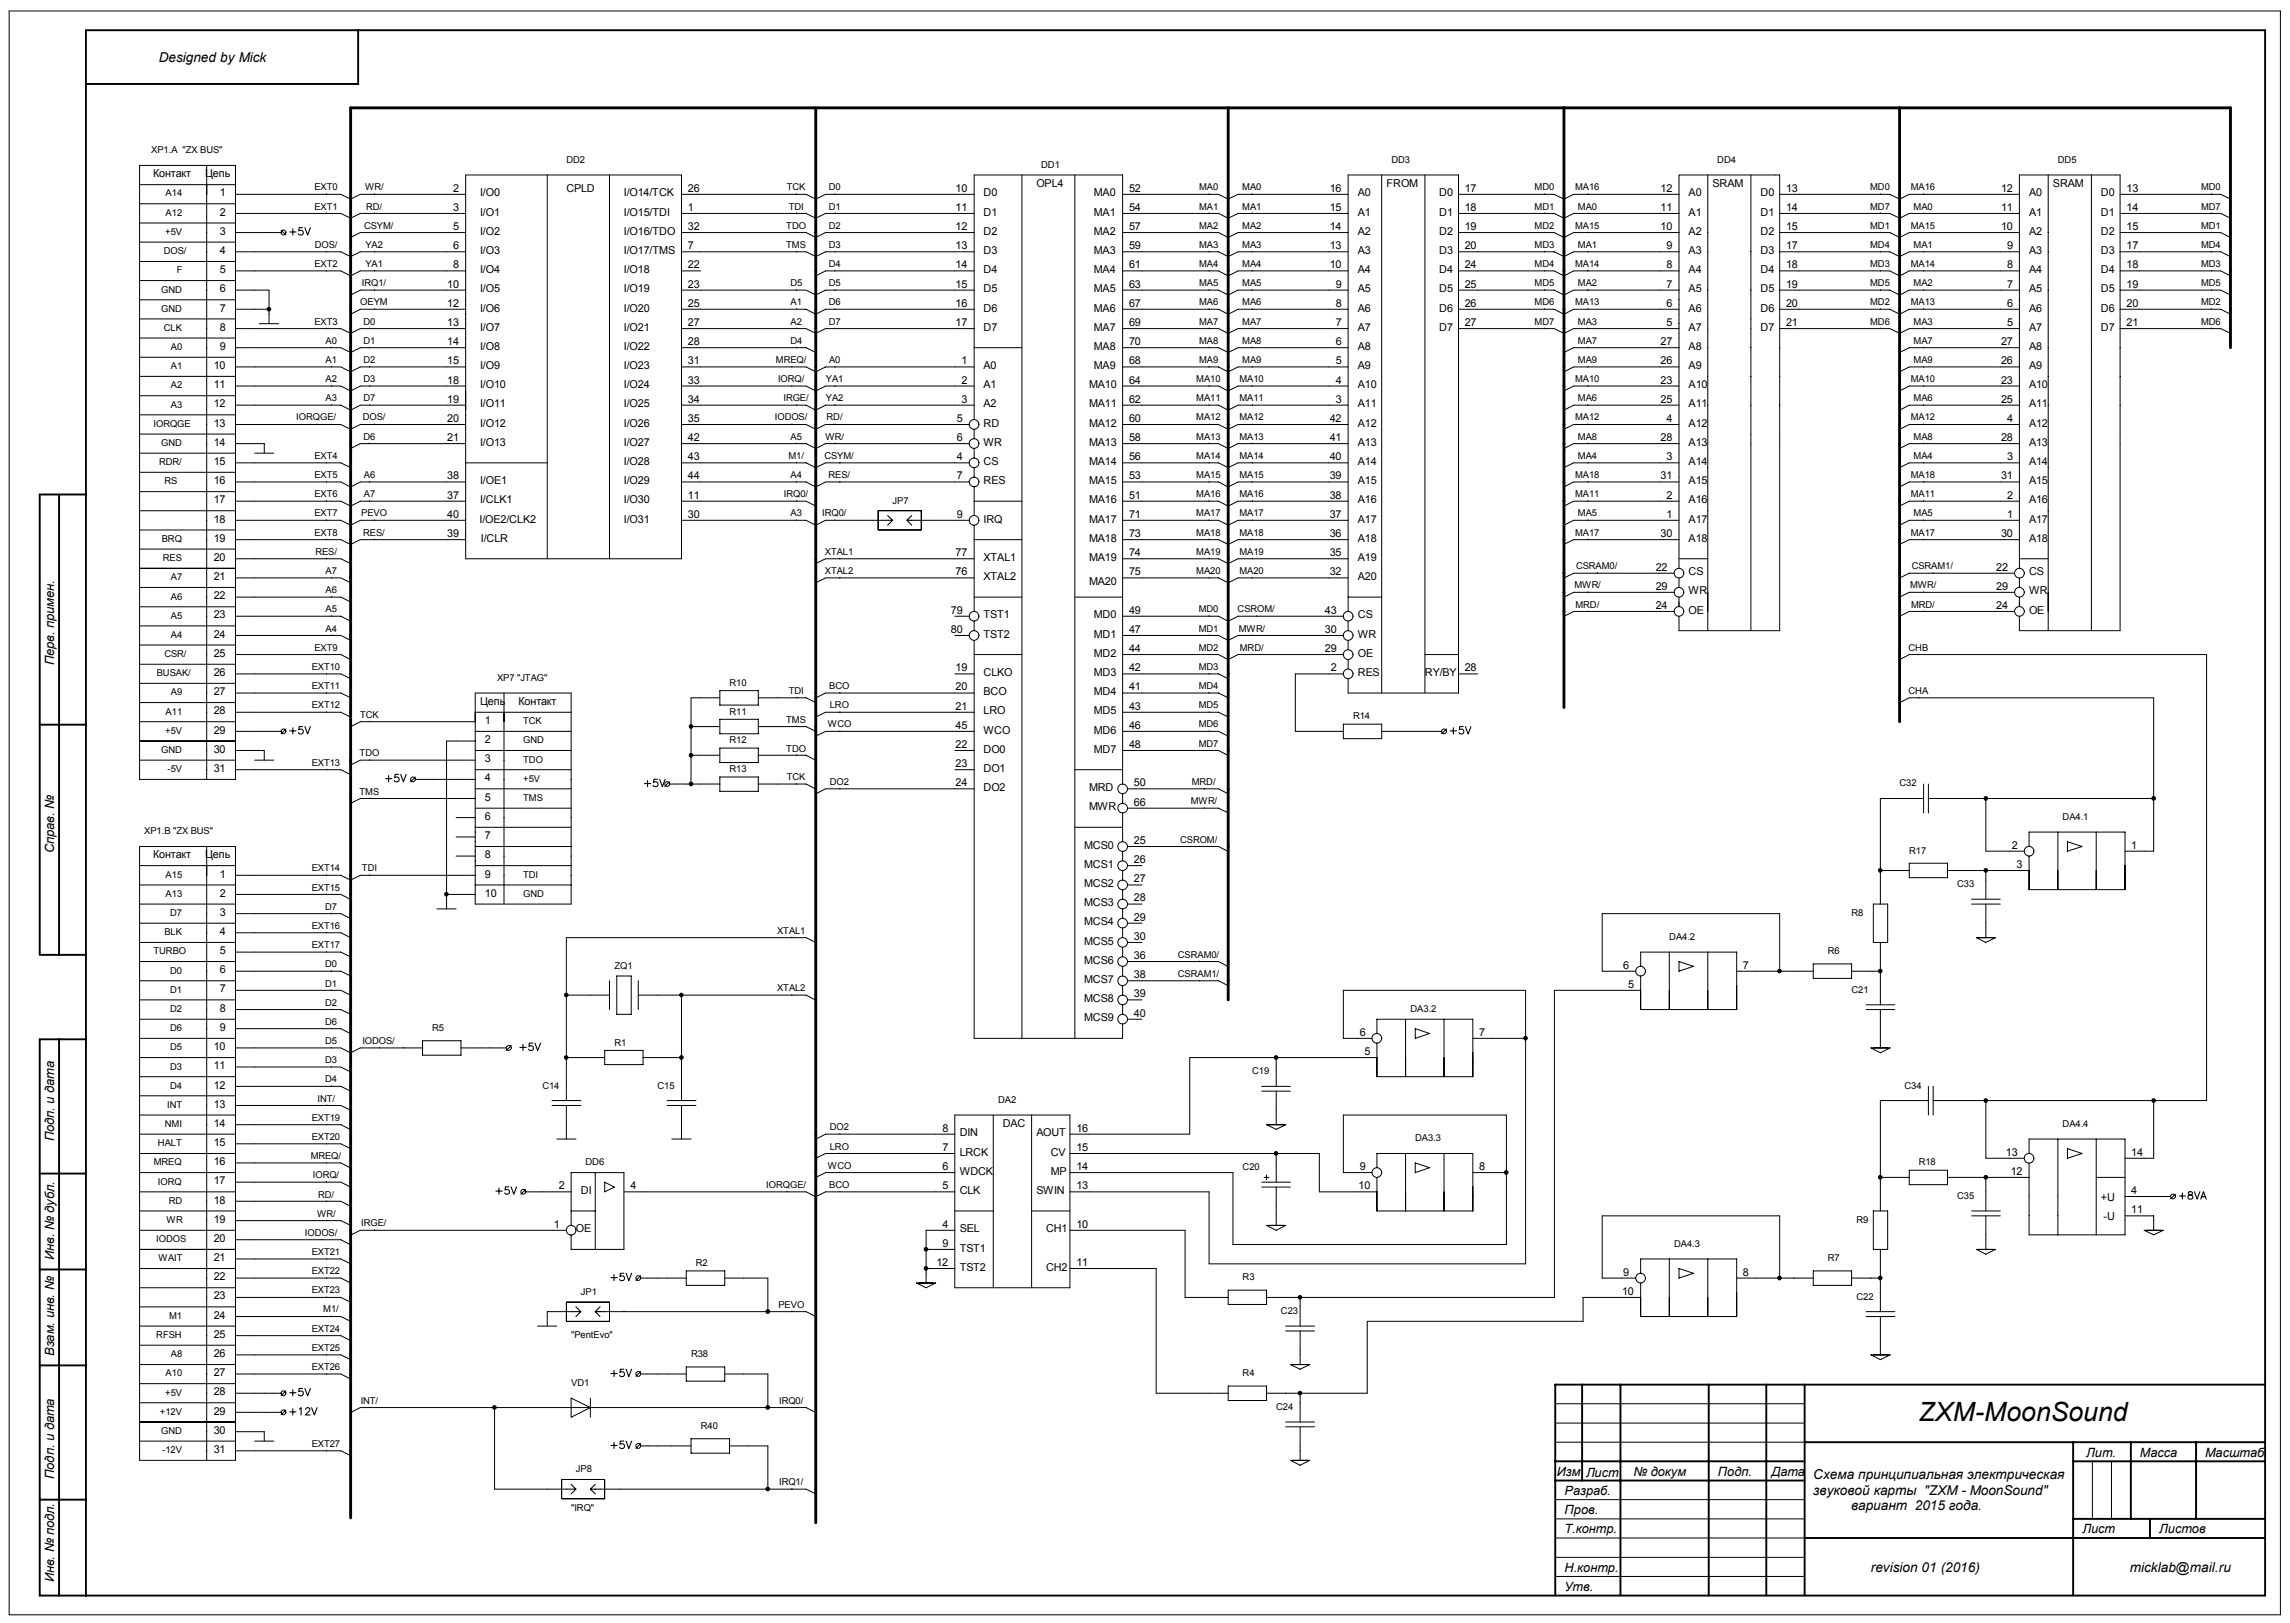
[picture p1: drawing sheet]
<svg xmlns="http://www.w3.org/2000/svg" width="406mm" height="288mm" viewBox="0 0 406 288" stroke-linecap="round" stroke-linejoin="round" font-family="sans-serif">
<defs><g id="words">
<text font-size="4.7" x="340" y="251.8">ZXM-MoonSound</text>
<g font-size="2.4">
<text x="28.1" y="10.9">Designed by Mick</text>
<text x="321.3" y="262.1">Схема принципиальная электрическая</text>
<text x="321.3" y="264.8">звуковой карты &quot;ZXM - MoonSound&quot;</text>
<text x="328" y="267.5">вариант 2015 года.</text>
<text x="331.5" y="278.6">revision 01 (2016)</text>
<text x="377.4" y="278.6">micklab@mail.ru</text>
</g>
<g font-size="2.3">
<text x="9.6" y="117.9" transform="rotate(-90 9.6 117.9)">Перв. примен.</text>
<text x="9.6" y="151.2" transform="rotate(-90 9.6 151.2)">Справ. №</text>
<text x="9.6" y="202.2" transform="rotate(-90 9.6 202.2)">Подп. и дата</text>
<text x="9.6" y="223.3" transform="rotate(-90 9.6 223.3)">Инв. № дубл.</text>
<text x="9.6" y="240.3" transform="rotate(-90 9.6 240.3)">Взам. инв. №</text>
<text x="9.6" y="262.1" transform="rotate(-90 9.6 262.1)">Подп. и дата</text>
<text x="275.9" y="261.5">Изм</text>
<text x="281.1" y="261.8">Лист</text>
<text x="289.5" y="261.5">№ докум</text>
<text x="304.4" y="261.5">Подп.</text>
<text x="313.9" y="261.5">Дата</text>
<text x="369.7" y="258.1">Лит.</text>
<text x="379.2" y="258.1">Масса</text>
<text x="390.8" y="258.1">Масштаб</text>
<text x="277.3" y="264.9">Разраб.</text>
<text x="277.3" y="268.3">Пров.</text>
<text x="277.3" y="271.7">Т.контр.</text>
<text x="369" y="271.7">Лист</text>
<text x="382.6" y="271.7">Листов</text>
<text x="9.6" y="280.4" transform="rotate(-90 9.6 280.4)">Инв. № подл.</text>
<text x="277.3" y="281.9">Утв.</text>
<text x="277.3" y="278.5">Н.контр.</text>
</g>
<g font-size="1.9">
<text x="27.1" y="31.4">Контакт</text>
<text x="36.3" y="31.4">Цепь</text>
<text x="39" y="34.8">1</text>
<text x="80.3" y="34">2</text>
<text x="85.1" y="34.8">I/O0</text>
<text x="100.4" y="34">CPLD</text>
<text x="110.6" y="34.8">I/O14/TCK</text>
<text x="121.9" y="34">26</text>
<text x="169.3" y="34">10</text>
<text x="174.3" y="34.8">D0</text>
<text x="183.7" y="33.1">OPL4</text>
<text x="193.9" y="34.8">MA0</text>
<text x="200.1" y="34">52</text>
<text x="235.6" y="34">16</text>
<text x="240.6" y="34.8">A0</text>
<text x="245.7" y="33.1">FROM</text>
<text x="255" y="34.8">D0</text>
<text x="259.6" y="34">17</text>
<text x="294.3" y="34">12</text>
<text x="299.2" y="34.8">A0</text>
<text x="303.5" y="33.1">SRAM</text>
<text x="312" y="34.8">D0</text>
<text x="316.5" y="34">13</text>
<text x="354.6" y="34">12</text>
<text x="359.6" y="34.8">A0</text>
<text x="363.8" y="33.1">SRAM</text>
<text x="372.3" y="34.8">D0</text>
<text x="376.8" y="34">13</text>
<text x="39" y="41.6">3</text>
<text x="39" y="38.2">2</text>
<text x="80.3" y="40.7">5</text>
<text x="80.3" y="37.4">3</text>
<text x="85.1" y="41.6">I/O2</text>
<text x="85.1" y="38.2">I/O1</text>
<text x="110.6" y="41.6">I/O16/TDO</text>
<text x="110.6" y="38.2">I/O15/TDI</text>
<text x="121.9" y="40.7">32</text>
<text x="121.9" y="37.4">1</text>
<text x="169.3" y="40.7">12</text>
<text x="169.3" y="37.4">11</text>
<text x="174.3" y="41.6">D2</text>
<text x="174.3" y="38.2">D1</text>
<text x="193.9" y="41.6">MA2</text>
<text x="193.9" y="38.2">MA1</text>
<text x="200.1" y="40.7">57</text>
<text x="200.1" y="37.4">54</text>
<text x="235.6" y="40.7">14</text>
<text x="235.6" y="37.4">15</text>
<text x="240.6" y="41.6">A2</text>
<text x="240.6" y="38.2">A1</text>
<text x="255" y="41.6">D2</text>
<text x="255" y="38.2">D1</text>
<text x="259.6" y="37.4">18</text>
<text x="259.6" y="40.7">19</text>
<text x="294.3" y="40.7">10</text>
<text x="294.3" y="37.4">11</text>
<text x="299.2" y="41.6">A2</text>
<text x="299.2" y="38.2">A1</text>
<text x="312" y="41.6">D2</text>
<text x="312" y="38.2">D1</text>
<text x="316.5" y="40.7">15</text>
<text x="316.5" y="37.4">14</text>
<text x="354.6" y="40.7">10</text>
<text x="354.6" y="37.4">11</text>
<text x="359.6" y="41.6">A2</text>
<text x="359.6" y="38.2">A1</text>
<text x="372.3" y="41.6">D2</text>
<text x="372.3" y="38.2">D1</text>
<text x="376.8" y="40.7">15</text>
<text x="376.8" y="37.4">14</text>
<text x="39" y="45">4</text>
<text x="80.3" y="44.2">6</text>
<text x="80.3" y="47.5">8</text>
<text x="85.1" y="45">I/O3</text>
<text x="110.6" y="45">I/O17/TMS</text>
<text x="121.9" y="44.2">7</text>
<text x="121.9" y="47.5">22</text>
<text x="169.3" y="44.2">13</text>
<text x="169.3" y="47.5">14</text>
<text x="174.3" y="45">D3</text>
<text x="193.9" y="45">MA3</text>
<text x="200.1" y="44.2">59</text>
<text x="200.1" y="47.5">61</text>
<text x="235.6" y="44.2">13</text>
<text x="235.6" y="47.5">10</text>
<text x="240.6" y="45">A3</text>
<text x="255" y="45">D3</text>
<text x="259.6" y="44.2">20</text>
<text x="259.6" y="47.5">24</text>
<text x="295.3" y="47.5">8</text>
<text x="295.3" y="44.2">9</text>
<text x="299.2" y="45">A3</text>
<text x="312" y="45">D3</text>
<text x="316.5" y="47.5">18</text>
<text x="316.5" y="44.2">17</text>
<text x="355.7" y="47.5">8</text>
<text x="355.7" y="44.2">9</text>
<text x="359.6" y="45">A3</text>
<text x="372.3" y="45">D3</text>
<text x="376.8" y="47.5">18</text>
<text x="376.8" y="44.2">17</text>
<text x="39" y="51.8">6</text>
<text x="39" y="48.4">5</text>
<text x="79.2" y="51">10</text>
<text x="85.1" y="51.8">I/O5</text>
<text x="85.1" y="48.4">I/O4</text>
<text x="110.6" y="51.8">I/O19</text>
<text x="110.6" y="48.4">I/O18</text>
<text x="121.9" y="51">23</text>
<text x="169.3" y="51">15</text>
<text x="174.3" y="51.8">D5</text>
<text x="174.3" y="48.4">D4</text>
<text x="193.9" y="51.8">MA5</text>
<text x="193.9" y="48.4">MA4</text>
<text x="200.1" y="51">63</text>
<text x="236.7" y="51">9</text>
<text x="240.6" y="51.8">A5</text>
<text x="240.6" y="48.4">A4</text>
<text x="255" y="51.8">D5</text>
<text x="255" y="48.4">D4</text>
<text x="259.6" y="51">25</text>
<text x="295.3" y="51">7</text>
<text x="299.2" y="51.8">A5</text>
<text x="299.2" y="48.4">A4</text>
<text x="312" y="51.8">D5</text>
<text x="312" y="48.4">D4</text>
<text x="316.5" y="51">19</text>
<text x="355.7" y="51">7</text>
<text x="359.6" y="51.8">A5</text>
<text x="359.6" y="48.4">A4</text>
<text x="372.3" y="51.8">D5</text>
<text x="372.3" y="48.4">D4</text>
<text x="376.8" y="51">19</text>
<text x="39" y="55.2">7</text>
<text x="39" y="58.6">8</text>
<text x="79.2" y="54.4">12</text>
<text x="79.2" y="57.8">13</text>
<text x="85.1" y="55.2">I/O6</text>
<text x="85.1" y="58.6">I/O7</text>
<text x="110.6" y="55.2">I/O20</text>
<text x="110.6" y="58.6">I/O21</text>
<text x="121.9" y="54.4">25</text>
<text x="121.9" y="57.8">27</text>
<text x="169.3" y="57.8">17</text>
<text x="169.3" y="54.4">16</text>
<text x="174.3" y="55.2">D6</text>
<text x="174.3" y="58.6">D7</text>
<text x="193.9" y="55.2">MA6</text>
<text x="193.9" y="58.6">MA7</text>
<text x="200.1" y="54.4">67</text>
<text x="200.1" y="57.8">69</text>
<text x="236.7" y="54.4">8</text>
<text x="236.7" y="57.8">7</text>
<text x="240.6" y="55.2">A6</text>
<text x="240.6" y="58.6">A7</text>
<text x="255" y="55.2">D6</text>
<text x="255" y="58.6">D7</text>
<text x="259.6" y="54.4">26</text>
<text x="259.6" y="57.8">27</text>
<text x="295.3" y="57.8">5</text>
<text x="295.3" y="54.4">6</text>
<text x="299.2" y="58.6">A7</text>
<text x="299.2" y="55.2">A6</text>
<text x="312" y="58.6">D7</text>
<text x="312" y="55.2">D6</text>
<text x="316.5" y="57.8">21</text>
<text x="316.5" y="54.4">20</text>
<text x="355.7" y="57.8">5</text>
<text x="355.7" y="54.4">6</text>
<text x="359.6" y="58.6">A7</text>
<text x="359.6" y="55.2">A6</text>
<text x="372.3" y="58.6">D7</text>
<text x="372.3" y="55.2">D6</text>
<text x="376.8" y="57.8">21</text>
<text x="376.8" y="54.4">20</text>
<text x="37.9" y="65.4">10</text>
<text x="39" y="62">9</text>
<text x="79.2" y="61.1">14</text>
<text x="79.2" y="64.6">15</text>
<text x="85.1" y="65.4">I/O9</text>
<text x="85.1" y="62">I/O8</text>
<text x="110.6" y="65.4">I/O23</text>
<text x="110.6" y="62">I/O22</text>
<text x="121.9" y="61.1">28</text>
<text x="121.9" y="64.6">31</text>
<text x="170.4" y="64.6">1</text>
<text x="174.3" y="65.4">A0</text>
<text x="193.9" y="65.4">MA9</text>
<text x="193.9" y="62">MA8</text>
<text x="200.1" y="61.1">70</text>
<text x="200.1" y="64.6">68</text>
<text x="236.7" y="64.6">5</text>
<text x="236.7" y="61.1">6</text>
<text x="240.6" y="65.4">A9</text>
<text x="240.6" y="62">A8</text>
<text x="294.3" y="64.6">26</text>
<text x="294.3" y="61.1">27</text>
<text x="299.2" y="62">A8</text>
<text x="299.2" y="65.4">A9</text>
<text x="354.6" y="64.6">26</text>
<text x="354.6" y="61.1">27</text>
<text x="359.6" y="62">A8</text>
<text x="359.6" y="65.4">A9</text>
<text x="37.9" y="68.8">11</text>
<text x="79.2" y="71.4">19</text>
<text x="79.2" y="68">18</text>
<text x="85.1" y="68.8">I/O10</text>
<text x="110.6" y="68.8">I/O24</text>
<text x="121.9" y="71.4">34</text>
<text x="121.9" y="68">33</text>
<text x="170.4" y="71.4">3</text>
<text x="170.4" y="68">2</text>
<text x="174.3" y="68.8">A1</text>
<text x="193" y="68.8">MA10</text>
<text x="200.1" y="71.4">62</text>
<text x="200.1" y="68">64</text>
<text x="236.7" y="71.4">3</text>
<text x="236.7" y="68">4</text>
<text x="240.6" y="68.8">A10</text>
<text x="294.3" y="68">23</text>
<text x="294.3" y="71.4">25</text>
<text x="299.2" y="68.8">A10</text>
<text x="354.6" y="68">23</text>
<text x="354.6" y="71.4">25</text>
<text x="359.6" y="68.8">A10</text>
<text x="37.9" y="72.2">12</text>
<text x="37.9" y="75.6">13</text>
<text x="79.2" y="74.8">20</text>
<text x="85.1" y="75.6">I/O12</text>
<text x="85.1" y="72.2">I/O11</text>
<text x="110.6" y="75.6">I/O26</text>
<text x="110.6" y="72.2">I/O25</text>
<text x="121.9" y="74.8">35</text>
<text x="169.6" y="74.8">5</text>
<text x="174.3" y="75.6">RD</text>
<text x="174.3" y="72.2">A2</text>
<text x="193" y="75.6">MA12</text>
<text x="193" y="72.2">MA11</text>
<text x="200.1" y="74.8">60</text>
<text x="235.6" y="74.8">42</text>
<text x="240.6" y="75.6">A12</text>
<text x="240.6" y="72.2">A11</text>
<text x="295.3" y="74.8">4</text>
<text x="299.2" y="72.2">A11</text>
<text x="299.2" y="75.6">A12</text>
<text x="355.7" y="74.8">4</text>
<text x="359.6" y="72.2">A11</text>
<text x="359.6" y="75.6">A12</text>
<text x="37.9" y="82.4">15</text>
<text x="37.9" y="79">14</text>
<text x="79.2" y="78.1">21</text>
<text x="85.1" y="79">I/O13</text>
<text x="110.6" y="82.4">I/O28</text>
<text x="110.6" y="79">I/O27</text>
<text x="121.9" y="81.6">43</text>
<text x="121.9" y="78.1">42</text>
<text x="169.6" y="81.6">4</text>
<text x="169.6" y="78.1">6</text>
<text x="174.3" y="82.4">CS</text>
<text x="174.3" y="79">WR</text>
<text x="193" y="82.4">MA14</text>
<text x="193" y="79">MA13</text>
<text x="200.1" y="81.6">56</text>
<text x="200.1" y="78.1">58</text>
<text x="235.6" y="81.6">40</text>
<text x="235.6" y="78.1">41</text>
<text x="240.6" y="82.4">A14</text>
<text x="240.6" y="79">A13</text>
<text x="294.3" y="78.1">28</text>
<text x="295.3" y="81.6">3</text>
<text x="299.2" y="82.4">A14</text>
<text x="299.2" y="79">A13</text>
<text x="354.6" y="78.1">28</text>
<text x="355.7" y="81.6">3</text>
<text x="359.6" y="82.4">A14</text>
<text x="359.6" y="79">A13</text>
<text x="37.9" y="85.8">16</text>
<text x="37.9" y="89.2">17</text>
<text x="79.2" y="84.9">38</text>
<text x="79.2" y="88.4">37</text>
<text x="85.1" y="85.8">I/OE1</text>
<text x="85.1" y="89.2">I/CLK1</text>
<text x="110.6" y="85.8">I/O29</text>
<text x="110.6" y="89.2">I/O30</text>
<text x="121.9" y="84.9">44</text>
<text x="121.9" y="88.4">11</text>
<text x="169.6" y="84.9">7</text>
<text x="174.3" y="85.8">RES</text>
<text x="193" y="85.8">MA15</text>
<text x="193" y="89.2">MA16</text>
<text x="200.1" y="84.9">53</text>
<text x="200.1" y="88.4">51</text>
<text x="235.6" y="88.4">38</text>
<text x="235.6" y="84.9">39</text>
<text x="240.6" y="85.8">A15</text>
<text x="240.6" y="89.2">A16</text>
<text x="294.3" y="84.9">31</text>
<text x="295.3" y="88.4">2</text>
<text x="299.2" y="89.2">A16</text>
<text x="299.2" y="85.8">A15</text>
<text x="354.6" y="84.9">31</text>
<text x="355.7" y="88.4">2</text>
<text x="359.6" y="89.2">A16</text>
<text x="359.6" y="85.8">A15</text>
<text x="37.9" y="92.6">18</text>
<text x="37.9" y="96">19</text>
<text x="79.2" y="91.8">40</text>
<text x="79.2" y="95.2">39</text>
<text x="85" y="92.6">I/OE2/CLK2</text>
<text x="85.2" y="96">I/CLR</text>
<text x="110.6" y="92.6">I/O31</text>
<text x="121.9" y="91.8">30</text>
<text x="169.6" y="91.8">9</text>
<text x="174.3" y="92.6">IRQ</text>
<text x="193" y="92.6">MA17</text>
<text x="193" y="96">MA18</text>
<text x="200.1" y="91.8">71</text>
<text x="200.1" y="95.2">73</text>
<text x="235.6" y="91.8">37</text>
<text x="235.6" y="95.2">36</text>
<text x="240.6" y="96">A18</text>
<text x="240.6" y="92.6">A17</text>
<text x="294.3" y="95.2">30</text>
<text x="295.3" y="91.8">1</text>
<text x="299.2" y="92.6">A17</text>
<text x="299.2" y="96">A18</text>
<text x="354.6" y="95.2">30</text>
<text x="355.7" y="91.8">1</text>
<text x="359.6" y="92.6">A17</text>
<text x="359.6" y="96">A18</text>
<text x="37.9" y="99.4">20</text>
<text x="169.3" y="101.9">76</text>
<text x="169.3" y="98.6">77</text>
<text x="174.3" y="99.4">XTAL1</text>
<text x="193" y="99.4">MA19</text>
<text x="200.1" y="101.9">75</text>
<text x="200.1" y="98.6">74</text>
<text x="235.6" y="101.9">32</text>
<text x="235.6" y="98.6">35</text>
<text x="240.6" y="99.4">A19</text>
<text x="293.4" y="101.1">22</text>
<text x="299.2" y="101.9">CS</text>
<text x="353.7" y="101.1">22</text>
<text x="359.6" y="101.9">CS</text>
<text x="37.9" y="102.8">21</text>
<text x="37.9" y="106.2">22</text>
<text x="174.3" y="102.8">XTAL2</text>
<text x="193" y="103.7">MA20</text>
<text x="240.6" y="102.8">A20</text>
<text x="293.4" y="104.5">29</text>
<text x="293.4" y="107.9">24</text>
<text x="299.2" y="105.3">WR</text>
<text x="353.7" y="104.5">29</text>
<text x="353.7" y="107.9">24</text>
<text x="359.6" y="105.3">WR</text>
<text x="37.9" y="113">24</text>
<text x="37.9" y="109.6">23</text>
<text x="168.5" y="112.2">80</text>
<text x="168.5" y="108.7">79</text>
<text x="174.3" y="113">TST2</text>
<text x="174.3" y="109.6">TST1</text>
<text x="193.9" y="113">MD1</text>
<text x="193.9" y="109.6">MD0</text>
<text x="200.1" y="112.2">47</text>
<text x="200.1" y="108.7">49</text>
<text x="234.8" y="112.2">30</text>
<text x="234.8" y="108.7">43</text>
<text x="240.6" y="113">WR</text>
<text x="240.6" y="109.6">CS</text>
<text x="299.2" y="108.7">OE</text>
<text x="359.6" y="108.7">OE</text>
<text x="37.9" y="119.8">26</text>
<text x="37.9" y="116.4">25</text>
<text x="169.3" y="119">19</text>
<text x="174.3" y="119.8">CLKO</text>
<text x="193.9" y="116.4">MD2</text>
<text x="193.9" y="119.8">MD3</text>
<text x="200.1" y="119">42</text>
<text x="200.1" y="115.5">44</text>
<text x="234.8" y="115.5">29</text>
<text x="235.9" y="119">2</text>
<text x="240.6" y="116.4">OE</text>
<text x="240.6" y="119.8">RES</text>
<text x="252.5" y="119.8">RY/BY</text>
<text x="259.6" y="119">28</text>
<text x="37.9" y="123.2">27</text>
<text x="85.1" y="124.9">Цепь</text>
<text x="91.9" y="124.9">Контакт</text>
<text x="169.3" y="122.3">20</text>
<text x="169.3" y="125.8">21</text>
<text x="174.3" y="123.2">BCO</text>
<text x="193.9" y="123.2">MD4</text>
<text x="200.1" y="122.3">41</text>
<text x="200.1" y="125.8">43</text>
<text x="37.9" y="130">29</text>
<text x="37.9" y="126.6">28</text>
<text x="85.9" y="128.3">1</text>
<text x="85.9" y="131.7">2</text>
<text x="169.3" y="129.1">45</text>
<text x="174.3" y="126.6">LRO</text>
<text x="174.3" y="130">WCO</text>
<text x="193.9" y="126.6">MD5</text>
<text x="193.9" y="130">MD6</text>
<text x="200.1" y="129.1">46</text>
<text x="37.9" y="133.4">30</text>
<text x="37.9" y="136.8">31</text>
<text x="85.9" y="135.1">3</text>
<text x="169.3" y="132.5">22</text>
<text x="169.3" y="136">23</text>
<text x="174.3" y="133.4">DO0</text>
<text x="174.3" y="136.8">DO1</text>
<text x="193.9" y="133.4">MD7</text>
<text x="200.1" y="132.5">48</text>
<text x="85.9" y="138.5">4</text>
<text x="85.9" y="141.9">5</text>
<text x="169.3" y="139.3">24</text>
<text x="174.3" y="140.2">DO2</text>
<text x="193" y="143.6">MWR</text>
<text x="193" y="140.2">MRD</text>
<text x="200.9" y="139.3">50</text>
<text x="200.9" y="142.7">66</text>
<text x="85.9" y="145.3">6</text>
<text x="85.9" y="148.7">7</text>
<text x="200.9" y="149.6">25</text>
<text x="27.1" y="152.1">Контакт</text>
<text x="36.3" y="152.1">Цепь</text>
<text x="39" y="155.5">1</text>
<text x="85.9" y="155.5">9</text>
<text x="85.9" y="152.1">8</text>
<text x="192.1" y="153.8">MCS1</text>
<text x="192.1" y="150.4">MCS0</text>
<text x="200.9" y="152.9">26</text>
<text x="356.5" y="150.4">2</text>
<text x="357.4" y="153.8">3</text>
<text x="377.7" y="150.4">1</text>
<text x="39" y="158.9">2</text>
<text x="85.9" y="158.9">10</text>
<text x="192.1" y="160.6">MCS3</text>
<text x="192.1" y="157.2">MCS2</text>
<text x="200.9" y="159.7">28</text>
<text x="200.9" y="156.4">27</text>
<text x="39" y="165.7">4</text>
<text x="39" y="162.3">3</text>
<text x="192.1" y="164">MCS4</text>
<text x="192.1" y="167.4">MCS5</text>
<text x="200.9" y="163.1">29</text>
<text x="200.9" y="166.5">30</text>
<text x="39" y="172.5">6</text>
<text x="39" y="169.1">5</text>
<text x="192.1" y="170.8">MCS6</text>
<text x="200.9" y="169.9">36</text>
<text x="200.9" y="173.4">38</text>
<text x="287.7" y="171.6">6</text>
<text x="308.9" y="171.6">7</text>
<text x="39" y="175.9">7</text>
<text x="39" y="179.3">8</text>
<text x="192.1" y="174.2">MCS7</text>
<text x="192.1" y="177.6">MCS8</text>
<text x="200.9" y="176.7">39</text>
<text x="288.5" y="175">5</text>
<text x="39" y="182.7">9</text>
<text x="192.1" y="181">MCS9</text>
<text x="200.9" y="180.1">40</text>
<text x="241" y="183.5">6</text>
<text x="262.1" y="183.5">7</text>
<text x="37.9" y="186.1">10</text>
<text x="37.9" y="189.5">11</text>
<text x="241.8" y="186.9">5</text>
<text x="37.9" y="192.9">12</text>
<text x="37.9" y="196.3">13</text>
<text x="37.9" y="203.1">15</text>
<text x="37.9" y="199.7">14</text>
<text x="167" y="200.5">8</text>
<text x="167" y="203.9">7</text>
<text x="170.1" y="201.4">DIN</text>
<text x="177.7" y="199.7">DAC</text>
<text x="183.7" y="201.4">AOUT</text>
<text x="190.7" y="200.5">16</text>
<text x="190.7" y="203.9">15</text>
<text x="37.9" y="206.5">16</text>
<text x="37.9" y="209.9">17</text>
<text x="167" y="207.3">6</text>
<text x="170.1" y="204.8">LRCK</text>
<text x="170.1" y="208.2">WDCK</text>
<text x="186.2" y="208.2">MP</text>
<text x="186.2" y="204.8">CV</text>
<text x="190.7" y="207.3">14</text>
<text x="241" y="207.3">9</text>
<text x="262.1" y="207.3">8</text>
<text x="355.5" y="204.8">13</text>
<text x="356.3" y="208.2">12</text>
<text x="377.7" y="204.8">14</text>
<text x="37.9" y="213.3">18</text>
<text x="99" y="210.8">2</text>
<text x="102.9" y="211.6">DI</text>
<text x="111.7" y="210.8">4</text>
<text x="167" y="210.8">5</text>
<text x="170.1" y="211.6">CLK</text>
<text x="183.7" y="211.6">SWIN</text>
<text x="190.7" y="210.8">13</text>
<text x="240.7" y="210.8">10</text>
<text x="372.3" y="212.9">+U</text>
<text x="377.7" y="215">11</text>
<text x="377.7" y="211.6">4</text>
<text x="37.9" y="216.7">19</text>
<text x="37.9" y="220.1">20</text>
<text x="98.2" y="217.6">1</text>
<text x="102.1" y="218.4">OE</text>
<text x="167" y="220.9">9</text>
<text x="167" y="217.6">4</text>
<text x="170.1" y="221.8">TST1</text>
<text x="170.1" y="218.4">SEL</text>
<text x="185.4" y="218.4">CH1</text>
<text x="190.7" y="217.6">10</text>
<text x="372.8" y="216.3">-U</text>
<text x="37.9" y="223.5">21</text>
<text x="37.9" y="226.9">22</text>
<text x="165.9" y="224.3">12</text>
<text x="170.1" y="225.2">TST2</text>
<text x="185.4" y="225.2">CH2</text>
<text x="190.7" y="224.3">11</text>
<text x="287.7" y="226">9</text>
<text x="308.9" y="226">8</text>
<text x="37.9" y="233.7">24</text>
<text x="37.9" y="230.3">23</text>
<text x="287.5" y="229.4">10</text>
<text x="37.9" y="237.1">25</text>
<text x="37.9" y="243.9">27</text>
<text x="37.9" y="240.5">26</text>
<text x="37.9" y="250.7">29</text>
<text x="37.9" y="247.3">28</text>
<text x="37.9" y="254.1">30</text>
<text x="37.9" y="257.5">31</text>
</g>
<g font-size="1.7">
<text x="26.8" y="27.2">XP1.A &quot;ZX BUS&quot;</text>
<text x="100.4" y="28.9">DD2</text>
<text x="184.5" y="29.7">DD1</text>
<text x="246.6" y="28.9">DD3</text>
<text x="304.3" y="28.9">DD4</text>
<text x="364.7" y="28.9">DD5</text>
<text x="29.3" y="34.8">A14</text>
<text x="55.7" y="33.7">EXT0</text>
<text x="64.7" y="33.7">WR/</text>
<text x="139.4" y="33.7">TCK</text>
<text x="146.9" y="33.7">D0</text>
<text x="212.5" y="33.7">MA0</text>
<text x="220.1" y="33.7">MA0</text>
<text x="271.9" y="33.7">MD0</text>
<text x="279.1" y="33.7">MA16</text>
<text x="331.4" y="33.7">MD0</text>
<text x="338.6" y="33.7">MA16</text>
<text x="390" y="33.7">MD0</text>
<text x="29.3" y="41.6">+5V</text>
<text x="29.3" y="38.2">A12</text>
<text x="55.7" y="37.1">EXT1</text>
<text x="64.5" y="40.5">CSYM/</text>
<text x="64.9" y="37.1">RD/</text>
<text x="139.3" y="40.5">TDO</text>
<text x="139.8" y="37.1">TDI</text>
<text x="146.9" y="40.5">D2</text>
<text x="146.9" y="37.1">D1</text>
<text x="212.5" y="40.5">MA2</text>
<text x="212.5" y="37.1">MA1</text>
<text x="220.1" y="40.5">MA2</text>
<text x="220.1" y="37.1">MA1</text>
<text x="271.9" y="40.5">MD2</text>
<text x="271.9" y="37.1">MD1</text>
<text x="279.1" y="40.5">MA15</text>
<text x="279.6" y="37.1">MA0</text>
<text x="331.4" y="40.5">MD1</text>
<text x="331.4" y="37.1">MD7</text>
<text x="338.6" y="40.5">MA15</text>
<text x="339.1" y="37.1">MA0</text>
<text x="390" y="40.5">MD1</text>
<text x="390" y="37.1">MD7</text>
<text x="29" y="45">DOS/</text>
<text x="55.7" y="47.3">EXT2</text>
<text x="55.8" y="43.9">DOS/</text>
<text x="64.8" y="47.3">YA1</text>
<text x="64.8" y="43.9">YA2</text>
<text x="139.3" y="43.9">TMS</text>
<text x="146.9" y="47.3">D4</text>
<text x="146.9" y="43.9">D3</text>
<text x="212.5" y="47.3">MA4</text>
<text x="212.5" y="43.9">MA3</text>
<text x="220.1" y="47.3">MA4</text>
<text x="220.1" y="43.9">MA3</text>
<text x="271.9" y="47.3">MD4</text>
<text x="271.9" y="43.9">MD3</text>
<text x="279.1" y="47.3">MA14</text>
<text x="279.6" y="43.9">MA1</text>
<text x="331.4" y="47.3">MD3</text>
<text x="331.4" y="43.9">MD4</text>
<text x="338.6" y="47.3">MA14</text>
<text x="339.1" y="43.9">MA1</text>
<text x="390" y="47.3">MD3</text>
<text x="390" y="43.9">MD4</text>
<text x="28.6" y="51.9">GND</text>
<text x="31.3" y="48.4">F</text>
<text x="64.1" y="50.7">IRQ1/</text>
<text x="140.1" y="50.7">D5</text>
<text x="146.9" y="50.7">D5</text>
<text x="212.5" y="50.7">MA5</text>
<text x="220.1" y="50.7">MA5</text>
<text x="271.9" y="50.7">MD5</text>
<text x="279.6" y="50.7">MA2</text>
<text x="331.4" y="50.7">MD5</text>
<text x="339.1" y="50.7">MA2</text>
<text x="390" y="50.7">MD5</text>
<text x="28.6" y="55.2">GND</text>
<text x="29" y="58.7">CLK</text>
<text x="55.7" y="57.5">EXT3</text>
<text x="63.9" y="54.1">OEYM</text>
<text x="64.4" y="57.5">D0</text>
<text x="140.1" y="57.5">A2</text>
<text x="140.1" y="54.1">A1</text>
<text x="146.9" y="57.5">D7</text>
<text x="146.9" y="54.1">D6</text>
<text x="212.5" y="57.5">MA7</text>
<text x="212.5" y="54.1">MA6</text>
<text x="220.1" y="57.5">MA7</text>
<text x="220.1" y="54.1">MA6</text>
<text x="271.9" y="57.5">MD7</text>
<text x="271.9" y="54.1">MD6</text>
<text x="279.1" y="54.1">MA13</text>
<text x="279.6" y="57.5">MA3</text>
<text x="331.4" y="57.5">MD6</text>
<text x="331.4" y="54.1">MD2</text>
<text x="338.6" y="54.1">MA13</text>
<text x="339.1" y="57.5">MA3</text>
<text x="390" y="57.5">MD6</text>
<text x="390" y="54.1">MD2</text>
<text x="30.3" y="62">A0</text>
<text x="30.3" y="65.4">A1</text>
<text x="57.7" y="60.9">A0</text>
<text x="57.7" y="64.3">A1</text>
<text x="64.4" y="60.9">D1</text>
<text x="64.4" y="64.3">D2</text>
<text x="137.5" y="64.3">MREQ/</text>
<text x="140.1" y="60.9">D4</text>
<text x="146.9" y="64.3">A0</text>
<text x="212.5" y="60.9">MA8</text>
<text x="212.5" y="64.3">MA9</text>
<text x="220.1" y="60.9">MA8</text>
<text x="220.1" y="64.3">MA9</text>
<text x="279.6" y="60.9">MA7</text>
<text x="279.6" y="64.3">MA9</text>
<text x="339.1" y="60.9">MA7</text>
<text x="339.1" y="64.3">MA9</text>
<text x="30.3" y="68.8">A2</text>
<text x="57.7" y="71.1">A3</text>
<text x="57.7" y="67.7">A2</text>
<text x="64.4" y="71.1">D7</text>
<text x="64.4" y="67.7">D3</text>
<text x="137.9" y="67.7">IORQ/</text>
<text x="138.8" y="71.1">IRGE/</text>
<text x="146.4" y="71.1">YA2</text>
<text x="146.4" y="67.7">YA1</text>
<text x="212" y="71.1">MA11</text>
<text x="212" y="67.7">MA10</text>
<text x="219.7" y="71.1">MA11</text>
<text x="219.7" y="67.7">MA10</text>
<text x="279.1" y="67.7">MA10</text>
<text x="279.6" y="71.1">MA6</text>
<text x="338.6" y="67.7">MA10</text>
<text x="339.1" y="71.1">MA6</text>
<text x="27.2" y="75.6">IORQGE</text>
<text x="30.3" y="72.2">A3</text>
<text x="52.5" y="74.5">IORQGE/</text>
<text x="64.3" y="74.5">DOS/</text>
<text x="64.4" y="77.9">D6</text>
<text x="137.3" y="74.5">IODOS/</text>
<text x="140.1" y="77.9">A5</text>
<text x="146.3" y="77.9">WR/</text>
<text x="146.5" y="74.5">RD/</text>
<text x="212" y="77.9">MA13</text>
<text x="212" y="74.5">MA12</text>
<text x="219.7" y="77.9">MA13</text>
<text x="219.7" y="74.5">MA12</text>
<text x="279.1" y="74.5">MA12</text>
<text x="279.6" y="77.9">MA8</text>
<text x="338.6" y="74.5">MA12</text>
<text x="339.1" y="77.9">MA8</text>
<text x="28.2" y="82.4">RDR/</text>
<text x="28.6" y="79">GND</text>
<text x="55.7" y="81.3">EXT4</text>
<text x="139.7" y="81.3">M1/</text>
<text x="146.1" y="81.3">CSYM/</text>
<text x="212" y="81.3">MA14</text>
<text x="219.7" y="81.3">MA14</text>
<text x="279.6" y="81.3">MA4</text>
<text x="339.1" y="81.3">MA4</text>
<text x="29.1" y="85.8">RS</text>
<text x="55.7" y="88.1">EXT6</text>
<text x="55.7" y="84.7">EXT5</text>
<text x="64.5" y="88.1">A7</text>
<text x="64.5" y="84.7">A6</text>
<text x="138.9" y="88.1">IRQ0/</text>
<text x="140.1" y="84.7">A4</text>
<text x="146.8" y="84.7">RES/</text>
<text x="158.2" y="89.2">JP7</text>
<text x="212" y="88.1">MA16</text>
<text x="212" y="84.7">MA15</text>
<text x="219.7" y="88.1">MA16</text>
<text x="219.7" y="84.7">MA15</text>
<text x="279.1" y="88.1">MA11</text>
<text x="279.1" y="84.7">MA18</text>
<text x="338.6" y="88.1">MA11</text>
<text x="338.6" y="84.7">MA18</text>
<text x="55.7" y="91.5">EXT7</text>
<text x="55.7" y="94.9">EXT8</text>
<text x="64" y="91.5">PEVO</text>
<text x="64.4" y="94.9">RES/</text>
<text x="140.1" y="91.5">A3</text>
<text x="145.7" y="91.5">IRQ0/</text>
<text x="212" y="91.5">MA17</text>
<text x="212" y="94.9">MA18</text>
<text x="219.7" y="91.5">MA17</text>
<text x="219.7" y="94.9">MA18</text>
<text x="279.1" y="94.9">MA17</text>
<text x="279.6" y="91.5">MA5</text>
<text x="338.6" y="94.9">MA17</text>
<text x="339.1" y="91.5">MA5</text>
<text x="28.7" y="96">BRQ</text>
<text x="28.9" y="99.4">RES</text>
<text x="55.9" y="98.3">RES/</text>
<text x="57.7" y="101.7">A7</text>
<text x="146.2" y="98.3">XTAL1</text>
<text x="146.2" y="101.7">XTAL2</text>
<text x="212" y="98.3">MA19</text>
<text x="212" y="101.7">MA20</text>
<text x="219.7" y="98.3">MA19</text>
<text x="219.7" y="101.7">MA20</text>
<text x="279.3" y="100.9">CSRAM0/</text>
<text x="338.8" y="100.9">CSRAM1/</text>
<text x="30.3" y="106.2">A6</text>
<text x="30.3" y="102.8">A7</text>
<text x="57.7" y="105.1">A6</text>
<text x="279" y="104.3">MWR/</text>
<text x="279.2" y="107.7">MRD/</text>
<text x="338.5" y="104.3">MWR/</text>
<text x="338.7" y="107.7">MRD/</text>
<text x="30.3" y="113.1">A4</text>
<text x="30.3" y="109.6">A5</text>
<text x="57.7" y="108.5">A5</text>
<text x="57.7" y="111.9">A4</text>
<text x="212.4" y="108.5">MD0</text>
<text x="212.4" y="111.9">MD1</text>
<text x="219.3" y="108.5">CSROM/</text>
<text x="219.5" y="111.9">MWR/</text>
<text x="27.8" y="119.8">BUSAK/</text>
<text x="29.1" y="116.4">CSR/</text>
<text x="55.2" y="118.7">EXT10</text>
<text x="55.7" y="115.3">EXT9</text>
<text x="212.4" y="118.7">MD3</text>
<text x="212.4" y="115.3">MD2</text>
<text x="219.7" y="115.3">MRD/</text>
<text x="338.2" y="115.3">CHB</text>
<text x="30.3" y="123.2">A9</text>
<text x="55.2" y="122.1">EXT11</text>
<text x="55.2" y="125.5">EXT12</text>
<text x="88.1" y="120.7">XP7 &quot;JTAG&quot;</text>
<text x="129.3" y="121.5">R10</text>
<text x="139.8" y="123">TDI</text>
<text x="146.9" y="122.1">BCO</text>
<text x="147.1" y="125.5">LRO</text>
<text x="212.4" y="122.1">MD4</text>
<text x="212.4" y="125.5">MD5</text>
<text x="338.2" y="123">CHA</text>
<text x="29.3" y="130">+5V</text>
<text x="29.3" y="126.6">A11</text>
<text x="63.8" y="127.2">TCK</text>
<text x="92.7" y="128.3">TCK</text>
<text x="92.7" y="131.7">GND</text>
<text x="129.3" y="131.7">R12</text>
<text x="129.3" y="126.6">R11</text>
<text x="139.3" y="128.1">TMS</text>
<text x="146.7" y="128.9">WCO</text>
<text x="212.4" y="128.9">MD6</text>
<text x="239.8" y="127.5">R14</text>
<text x="28.6" y="133.4">GND</text>
<text x="29.7" y="136.8">-5V</text>
<text x="55.2" y="135.7">EXT13</text>
<text x="63.7" y="134">TDO</text>
<text x="92.7" y="135.1">TDO</text>
<text x="129.3" y="136.8">R13</text>
<text x="139.3" y="133.2">TDO</text>
<text x="212.4" y="132.3">MD7</text>
<text x="63.7" y="140.8">TMS</text>
<text x="92.7" y="138.5">+5V</text>
<text x="92.7" y="141.9">TMS</text>
<text x="139.4" y="138.3">TCK</text>
<text x="147.1" y="139.1">DO2</text>
<text x="211" y="142.5">MWR/</text>
<text x="211.2" y="139.1">MRD/</text>
<text x="336.6" y="139.4">C32</text>
<text x="25.6" y="147.9">XP1.B &quot;ZX BUS&quot;</text>
<text x="209.1" y="149.3">CSROM/</text>
<text x="365.5" y="145.3">DA4.1</text>
<text x="29.3" y="155.5">A15</text>
<text x="55.2" y="154.4">EXT14</text>
<text x="64.1" y="154.4">TDI</text>
<text x="92.7" y="155.5">TDI</text>
<text x="338.3" y="151.3">R17</text>
<text x="29.3" y="158.9">A13</text>
<text x="55.2" y="157.8">EXT15</text>
<text x="57.6" y="161.2">D7</text>
<text x="92.7" y="158.9">GND</text>
<text x="346.8" y="157.2">C33</text>
<text x="29.1" y="165.7">BLK</text>
<text x="30.2" y="162.3">D7</text>
<text x="55.2" y="164.6">EXT16</text>
<text x="137.7" y="165.4">XTAL1</text>
<text x="295.8" y="166.6">DA4.2</text>
<text x="328.1" y="162.3">R8</text>
<text x="27.2" y="169.1">TURBO</text>
<text x="30.2" y="172.5">D0</text>
<text x="55.2" y="168">EXT17</text>
<text x="57.6" y="171.4">D0</text>
<text x="108.9" y="171.7">ZQ1</text>
<text x="208.7" y="169.7">CSRAM0/</text>
<text x="208.7" y="173.1">CSRAM1/</text>
<text x="323.9" y="169.1">R6</text>
<text x="30.2" y="179.3">D2</text>
<text x="30.2" y="175.9">D1</text>
<text x="57.6" y="174.8">D1</text>
<text x="57.6" y="178.2">D2</text>
<text x="137.7" y="175.7">XTAL2</text>
<text x="249.9" y="179.3">DA3.2</text>
<text x="328.1" y="175.9">C21</text>
<text x="30.2" y="182.7">D6</text>
<text x="57.6" y="185">D5</text>
<text x="57.6" y="181.6">D6</text>
<text x="64.2" y="185">IODOS/</text>
<text x="76.6" y="182.7">R5</text>
<text x="108.9" y="185.3">R1</text>
<text x="30.2" y="189.5">D3</text>
<text x="30.2" y="186.1">D5</text>
<text x="57.6" y="191.8">D4</text>
<text x="57.6" y="188.4">D3</text>
<text x="221.9" y="190.4">C19</text>
<text x="29.6" y="196.3">INT</text>
<text x="30.2" y="192.9">D4</text>
<text x="56.3" y="195.2">INT/</text>
<text x="96.1" y="192.9">C14</text>
<text x="116.5" y="192.9">C15</text>
<text x="176.9" y="195.5">DA2</text>
<text x="337.5" y="192.9">C34</text>
<text x="28" y="203.1">HALT</text>
<text x="29.2" y="199.7">NMI</text>
<text x="55.2" y="202">EXT20</text>
<text x="55.2" y="198.6">EXT19</text>
<text x="147.1" y="203.7">LRO</text>
<text x="147.1" y="200.3">DO2</text>
<text x="250.8" y="202.3">DA3.3</text>
<text x="365.5" y="199.7">DA4.4</text>
<text x="27.2" y="206.5">MREQ</text>
<text x="28" y="209.9">IORQ</text>
<text x="55.1" y="205.4">MREQ/</text>
<text x="55.4" y="208.8">IORQ/</text>
<text x="103.8" y="206.5">DD6</text>
<text x="146.7" y="207.1">WCO</text>
<text x="220.2" y="207.4">C20</text>
<text x="340" y="206.5">R18</text>
<text x="29.9" y="213.3">RD</text>
<text x="56.2" y="215.6">WR/</text>
<text x="56.4" y="212.2">RD/</text>
<text x="135.8" y="210.5">IORQGE/</text>
<text x="146.9" y="210.5">BCO</text>
<text x="346.8" y="212.4">C35</text>
<text x="27.7" y="220.1">IODOS</text>
<text x="29.5" y="216.7">WR</text>
<text x="54" y="219">IODOS/</text>
<text x="64" y="217.3">IRGE/</text>
<text x="296.7" y="221">DA4.3</text>
<text x="329" y="216.7">R9</text>
<text x="28.1" y="223.5">WAIT</text>
<text x="55.2" y="222.4">EXT21</text>
<text x="55.2" y="225.8">EXT22</text>
<text x="123.3" y="224.3">R2</text>
<text x="220.2" y="226.9">R3</text>
<text x="323.9" y="223.5">R7</text>
<text x="30" y="233.7">M1</text>
<text x="55.2" y="229.2">EXT23</text>
<text x="57.3" y="232.6">M1/</text>
<text x="102.9" y="229.5">JP1</text>
<text x="137.9" y="231.7">PEVO</text>
<text x="227" y="232.9">C23</text>
<text x="329" y="230.3">C22</text>
<text x="27.7" y="237.1">RFSH</text>
<text x="55.2" y="236">EXT24</text>
<text x="55.2" y="239.4">EXT25</text>
<text x="101.2" y="237.1">&quot;PentEvo&quot;</text>
<text x="29.3" y="243.9">A10</text>
<text x="30.3" y="240.5">A8</text>
<text x="55.2" y="242.8">EXT26</text>
<text x="101.2" y="245.6">VD1</text>
<text x="122.5" y="240.5">R38</text>
<text x="220.2" y="243.9">R4</text>
<text x="28.3" y="250.7">+12V</text>
<text x="29.3" y="247.3">+5V</text>
<text x="63.9" y="248.7">INT/</text>
<text x="138.1" y="248.7">IRQ0/</text>
<text x="226.2" y="249.9">C24</text>
<text x="28.6" y="254.1">GND</text>
<text x="28.8" y="257.5">-12V</text>
<text x="55.2" y="256.4">EXT27</text>
<text x="124.2" y="253.3">R40</text>
<text x="102.1" y="260.9">JP8</text>
<text x="138.1" y="263.2">IRQ1/</text>
<text x="101.2" y="267.7">&quot;IRQ&quot;</text>
</g>
</g></defs>
<g fill="none" stroke="#000" stroke-width=".34">
<path d="M63.5 5.4v9.5h-48.3M10.5 87.6v81.6M15.2 87.6h-8.2v81.6h8.2M7 128.4h8.2M10.5 184.2v98.5M15.2 184.2h-8.2v98.5h394.4v-277.3h-386.2v277.3M7 208h8.2M7 225h8.2M7 242h8.2M275.6 259h44.2M280.4 245.4v17M287.2 245.4v37.3"/>
<path d="M302.8 245.4v37.3M313 245.4v37.3M319.8 245.4v37.3M319.8 255.6h81.6M367.4 259h34M367.4 255.6v27.1M377.6 255.6v13.6M389.2 255.6v13.6M401.4 245.4h-125.8v37.3M7 265.7h8.2M275.6 262.4h44.2M319.8 272.5h81.6"/>
<path d="M367.4 269.2h34M381 269.2v3.3"/>
</g>
<g fill="none" stroke="#000" stroke-width=".18">
<path d="M1.6 1.9h402.5v284.3h-402.5zM24.7 29.3h17v108.8h-17zM24.7 39.5h17M24.7 36.1h17M24.7 32.7h17M36.6 29.3v108.8M41.7 34.4h18.7l1.7 .9 1.8-.9h18.6M41.7 37.8h18.7l1.7 .9 1.8-.9h18.6M57.9 34.3v.1M57.9 37.7v.1M66.4 34.3v.1M66.4 37.7v.1"/>
<path d="M82.5 31h38.3v68h-38.3zM97 31v68M108 31v68M120.8 34.4h22l1.8 .9 1.7-.9h26.3M120.8 37.8h22l1.8 .9 1.7-.9h26.3M141.2 34.3v.1M141.2 37.7v.1M148 34.3v.1M148 37.7v.1M181.1 31v153M190.5 31v153M198.9 34.4h17l1.7 .9 1.8-.9h19.5"/>
<path d="M198.9 37.8h17l1.7 .9 1.8-.9h19.5M214.3 34.3v.1M214.3 37.7v.1M221.9 34.3v.1M221.9 37.7v.1M244.8 31v91.8M252.5 31v91.8M258.5 34.4h16.9l1.7 .9 1.8-.9h18.6M258.5 37.8h16.9l1.7 .9 1.8-.9h18.6M273.7 34.3v.1M273.7 37.7v.1M281.4 34.3v.1"/>
<path d="M281.4 37.7v.1M302.6 31v80.8M310.3 31v80.8M315.4 34.4h19.5l1.7 .9 1.7-.9h19.6M315.4 37.8h19.5l1.7 .9 1.7-.9h19.6M333.2 34.3v.1M333.2 37.7v.1M340.9 34.3v.1M340.9 37.7v.1M363 31v80.8M370.6 31v80.8M375.7 34.4h17.8l1.8 .9"/>
<path d="M375.7 37.8h17.8l1.8 .9M391.9 34.3v.1M391.9 37.7v.1M24.7 59.9h17M24.7 56.5h17M24.7 53.1h17M24.7 49.7h17M24.7 46.3h17M24.7 42.9h17M41.7 41.2h8.1M41.7 44.6h18.7l1.7 .9 1.8-.9h18.6M41.7 58.2h18.7l1.7 .9 1.8-.9h18.6"/>
<path d="M41.7 54.8h6M41.7 51.4h6v6M41.7 48h18.7l1.7 .9 1.8-.9h18.6M46 57.4h3.4M49.8 40.8l.9 .8M57.9 44.5v.1M57.9 47.9v.1M57.9 58.1v.1M65.5 58.1v.1M66.4 44.5v.1M66.4 47.9v.1M66.4 51.3v.1"/>
<path d="M66.4 54.7v.1M67.2 41.1v.1M82.5 41.2h-18.6l-1.8 .9M82.5 54.8h-18.6l-1.8 .9M82.5 51.4h-18.6l-1.8 .9M120.8 41.2h22l1.8 .9 1.7-.9h26.3M120.8 58.2h22l1.8 .9 1.7-.9h26.3M120.8 54.8h22l1.8 .9 1.7-.9h26.3M120.8 51.4h20.4M120.8 44.6h22l1.8 .9 1.7-.9h26.3M120.8 48h3.4M141.2 51.4h1.6l1.8 .9 1.7-.9h26.3"/>
<path d="M141.2 41.1v.1M141.2 44.5v.1M141.2 51.3v.1M141.2 54.7v.1M141.2 58.1v.1M148 41.1v.1M148 44.5v.1M148 47.9v.1M148 51.3v.1M148 54.7v.1M148 58.1v.1M172.6 48h-26.3l-1.7 .9"/>
<path d="M198.9 41.2h17l1.7 .9 1.8-.9h19.5M198.9 58.2h17l1.7 .9 1.8-.9h19.5M198.9 54.8h17l1.7 .9 1.8-.9h19.5M198.9 51.4h17l1.7 .9 1.8-.9h19.5M198.9 44.6h17l1.7 .9 1.8-.9h19.5M198.9 48h17l1.7 .9 1.8-.9h19.5M214.3 41.1v.1M214.3 44.5v.1M214.3 47.9v.1M214.3 51.3v.1M214.3 54.7v.1M214.3 58.1v.1"/>
<path d="M221.9 41.1v.1M221.9 44.5v.1M221.9 47.9v.1M221.9 51.3v.1M221.9 54.7v.1M221.9 58.1v.1M258.5 41.2h16.9l1.7 .9 1.8-.9h18.6M258.5 58.2h16.9l1.7 .9 1.8-.9h18.6M258.5 54.8h16.9l1.7 .9 1.8-.9h18.6M258.5 51.4h16.9l1.7 .9 1.8-.9h18.6M258.5 44.6h16.9l1.7 .9 1.8-.9h18.6M258.5 48h16.9l1.7 .9 1.8-.9h18.6"/>
<path d="M273.7 41.1v.1M273.7 44.5v.1M273.7 47.9v.1M273.7 51.3v.1M273.7 54.7v.1M273.7 58.1v.1M281.4 41.1v.1M281.4 44.5v.1M281.4 47.9v.1M281.4 51.3v.1M281.4 54.7v.1M281.4 58.1v.1"/>
<path d="M315.4 41.2h19.5l1.7 .9 1.7-.9h19.6M315.4 58.2h19.5l1.7 .9 1.7-.9h19.6M315.4 54.8h19.5l1.7 .9 1.7-.9h19.6M315.4 51.4h19.5l1.7 .9 1.7-.9h19.6M315.4 44.6h19.5l1.7 .9 1.7-.9h19.6M315.4 48h19.5l1.7 .9 1.7-.9h19.6M333.2 41.1v.1M333.2 44.5v.1M333.2 47.9v.1M333.2 51.3v.1M333.2 54.7v.1M333.2 58.1v.1"/>
<path d="M340.9 41.1v.1M340.9 44.5v.1M340.9 47.9v.1M340.9 51.3v.1M340.9 54.7v.1M340.9 58.1v.1M375.7 41.2h17.8l1.8 .9M375.7 58.2h17.8l1.8 .9M375.7 54.8h17.8l1.8 .9M375.7 51.4h17.8l1.8 .9M375.7 44.6h17.8l1.8 .9M375.7 48h17.8l1.8 .9"/>
<path d="M391.9 41.1v.1M391.9 44.5v.1M391.9 47.9v.1M391.9 51.3v.1M391.9 54.7v.1M391.9 58.1v.1M24.7 76.9h17M24.7 73.5h17M24.7 70.1h17M24.7 66.7h17M24.7 63.3h17M41.7 78.6h5.1v1.7"/>
<path d="M41.7 75.2h18.7l1.7 .9 1.8-.9h18.6M41.7 71.8h18.7l1.7 .9 1.8-.9h18.6M41.7 68.4h18.7l1.7 .9 1.8-.9h18.6M41.7 65h17M41.7 61.6h17M56.2 75.1v.1M58.7 65h1.7l1.7 .9 1.8-.9h18.6M58.7 61.6h1.7l1.7 .9 1.8-.9h18.6M58.7 61.5v.1M58.7 64.9v.1M58.7 68.3v.1M58.7 71.7v.1"/>
<path d="M65.5 61.5v.1M65.5 64.9v.1M65.5 68.3v.1M65.5 71.7v.1M65.5 78.5v.1M66.4 75.1v.1M82.5 78.6h-18.6l-1.8 .9M120.8 78.6h22l1.8 .9 1.7-.9h25.5M120.8 71.8h22l1.8 .9 1.7-.9h26.3M120.8 68.4h22l1.8 .9 1.7-.9h26.3M120.8 75.2h22l1.8 .9 1.7-.9h25.5M120.8 65h22l1.8 .9 1.7-.9h26.3"/>
<path d="M120.8 61.6h22l1.8 .9M140.3 64.9v.1M140.3 68.3v.1M140.3 75.1v.1M141.2 61.5v.1M141.2 71.7v.1M141.2 78.5v.1M148 64.9v.1M148 68.3v.1M148 71.7v.1M148 75.1v.1M148 78.5v.1"/>
<path d="M172.6 61.6h8.5M172.6 74.4v-43.4h26.3v107.9M172.6 76.1v1.6M172.6 79.5v1.7M198.9 78.6h17l1.7 .9 1.8-.9h19.5M198.9 71.8h17l1.7 .9 1.8-.9h19.5M198.9 68.4h17l1.7 .9 1.8-.9h19.5M198.9 75.2h17l1.7 .9 1.8-.9h19.5M198.9 65h17l1.7 .9 1.8-.9h19.5M198.9 61.6h17l1.7 .9 1.8-.9h19.5M214.3 61.5v.1M214.3 64.9v.1"/>
<path d="M214.3 68.3v.1M214.3 71.7v.1M214.3 75.1v.1M214.3 78.5v.1M221.9 61.5v.1M221.9 64.9v.1M221.9 68.3v.1M221.9 71.7v.1M221.9 75.1v.1M221.9 78.5v.1M281.4 61.5v.1M281.4 64.9v.1"/>
<path d="M281.4 68.3v.1M281.4 71.7v.1M281.4 75.1v.1M281.4 78.5v.1M297.5 78.6h-18.6l-1.8 .9M297.5 71.8h-18.6l-1.8 .9M297.5 68.4h-18.6l-1.8 .9M297.5 75.2h-18.6l-1.8 .9M297.5 65h-18.6l-1.8 .9M297.5 61.6h-18.6l-1.8 .9M340.9 61.5v.1M340.9 64.9v.1"/>
<path d="M340.9 68.3v.1M340.9 71.7v.1M340.9 75.1v.1M340.9 78.5v.1M357.9 78.6h-19.6l-1.7 .9M357.9 71.8h-19.6l-1.7 .9M357.9 68.4h-19.6l-1.7 .9M357.9 75.2h-19.6l-1.7 .9M357.9 65h-19.6l-1.7 .9M357.9 61.6h-19.6l-1.7 .9M24.7 93.9h17M24.7 90.5h17"/>
<path d="M24.7 80.3h17M24.7 97.3h17M24.7 87.1h17M24.7 83.7h17M41.7 99h18.7l1.7 .9M41.7 95.6h18.7l1.7 .9 1.8-.9h18.6M41.7 92.2h18.7l1.7 .9 1.8-.9h18.6M41.7 85.4h18.7l1.7 .9 1.8-.9h18.6M41.7 88.8h18.7l1.7 .9 1.8-.9h18.6M41.7 82h18.7l1.7 .9M45.1 80.3h3.4M57.9 81.9v.1"/>
<path d="M57.9 85.3v.1M57.9 88.7v.1M57.9 92.1v.1M57.9 95.5v.1M57.9 98.9v.1M65.5 85.3v.1M65.5 88.7v.1M66.4 92.1v.1M66.4 95.5v.1M82.5 82h14.5M120.8 92.2h22l1.8 .9 1.7-.9h10.2M120.8 88.8h20.4"/>
<path d="M120.8 85.4h22l1.8 .9 1.7-.9h25.5M120.8 82h22l1.8 .9 1.7-.9h25.5M141.2 88.8h1.6l1.8 .9M141.2 81.9v.1M141.2 85.3v.1M141.2 88.7v.1M141.2 92.1v.1M148 92.1v.1M148.8 81.9v.1M148.8 85.3v.1M148.8 98.9v.1M155.6 90.5h7.6v3.4h-7.6z"/>
<path d="M162.4 92.2h9.4M172.6 95.6h8.5M172.6 88.8h8.5M172.6 99h-26.3l-1.7 .9M172.6 82.9v1.7M172.6 86.3v5.1M172.6 93.1v15.3M198.9 95.6h17l1.7 .9 1.8-.9h19.5M198.9 92.2h17l1.7 .9 1.8-.9h19.5M198.9 88.8h17l1.7 .9 1.8-.9h19.5M198.9 85.4h17l1.7 .9 1.8-.9h19.5M198.9 82h17l1.7 .9 1.8-.9h19.5"/>
<path d="M198.9 99h17l1.7 .9 1.8-.9h19.5M214.3 81.9v.1M214.3 85.3v.1M214.3 88.7v.1M214.3 92.1v.1M214.3 95.5v.1M214.3 98.9v.1M221.9 81.9v.1M221.9 85.3v.1M221.9 88.7v.1M221.9 92.1v.1M221.9 95.5v.1"/>
<path d="M221.9 98.9v.1M281.4 81.9v.1M281.4 85.3v.1M281.4 88.7v.1M281.4 92.1v.1M281.4 95.5v.1M297.5 95.6h-18.6l-1.8 .9M297.5 92.2h-18.6l-1.8 .9M297.5 88.8h-18.6l-1.8 .9M297.5 85.4h-18.6l-1.8 .9M297.5 82h-18.6l-1.8 .9M297.5 99h5.1"/>
<path d="M340.9 81.9v.1M340.9 85.3v.1M340.9 88.7v.1M340.9 92.1v.1M340.9 95.5v.1M357.9 95.6h-19.6l-1.7 .9M357.9 92.2h-19.6l-1.7 .9M357.9 88.8h-19.6l-1.7 .9M357.9 85.4h-19.6l-1.7 .9M357.9 82h-19.6l-1.7 .9M357.9 99h5.1M24.7 117.7h17"/>
<path d="M24.7 110.9h17M24.7 114.3h17M24.7 107.5h17M24.7 104.1h17M24.7 100.7h17M41.7 116h18.7l1.7 .9M41.7 119.4h18.7l1.7 .9M41.7 109.2h18.7l1.7 .9M41.7 105.8h18.7l1.7 .9M41.7 112.6h17M41.7 102.4h17M57.9 115.9v.1"/>
<path d="M57.9 119.3v.1M58.7 112.6h1.7l1.7 .9M58.7 102.4h1.7l1.7 .9M58.7 102.3v.1M58.7 105.7v.1M58.7 109.1v.1M58.7 112.5v.1M148.8 102.3v.1M169.2 109.2h2.6M169.2 119.4h3.4M169.2 112.6h2.6M172.6 102.4h-26.3l-1.7 .9"/>
<path d="M172.6 105.8h8.5M172.6 116h8.5M172.6 113.5v70.5h26.3v-2.6M172.6 110v1.8M190.5 105.8h8.4M198.9 109.2h17l1.7 .9 1.8-.9h18.7M198.9 116h17l1.7 .9 1.8-.9h18.7M198.9 119.4h17l1.7 .9M198.9 112.6h17l1.7 .9 1.8-.9h18.7M198.9 102.4h17l1.7 .9 1.8-.9h19.5M214.3 102.3v.1M214.3 109.1v.1"/>
<path d="M214.3 112.5v.1M214.3 115.9v.1M214.3 119.3v.1M221.9 102.3v.1M221.9 112.5v.1M221.9 115.9v.1M222.7 109.1v.1M238.1 119.4h-8.6v10.2h8.6M238.9 108.4v-77.4h19.6v91.8h-19.6v-2.5M238.9 105.8h5.9M238.9 110v1.8M238.9 113.5v1.6"/>
<path d="M238.9 116.9v1.7M252.5 116h6M258.5 119.4h3.3M281.4 104.9v.1M281.4 108.3v.1M283.1 101.5v.1M296.7 108.4h-17.8l-1.8 .8M296.7 101.6h-17.8l-1.8 .8M296.7 105h-17.8l-1.8 .8M297.5 100.7v-69.7h17.9v80.8h-17.9v-2.6M297.5 102.4v1.7M297.5 105.8v1.7"/>
<path d="M336.6 116.9l1.7-.9h52.7v79h-48.4M340 115.9v.1M340.9 104.9v.1M340.9 108.3v.1M342.6 101.5v.1M357 108.4h-18.7l-1.7 .8M357 105h-18.7l-1.7 .8M357 101.6h-18.7l-1.7 .8M357.9 100.7v-69.7h17.8v80.8h-17.8v-2.6M357.9 102.4v1.7M357.9 105.8v1.7M24.7 134.7h17"/>
<path d="M24.7 127.9h17M24.7 131.3h17M24.7 121.1h17M24.7 124.5h17M41.7 133h5.1v1.7M41.7 129.6h8.1M41.7 122.8h18.7l1.7 .9M41.7 126.2h18.7l1.7 .9M41.7 136.4h18.7l1.7 .9M45.1 134.7h3.4M50.7 129.2l-.9 .8M57.9 122.7v.1"/>
<path d="M57.9 126.1v.1M57.9 136.3v.1M65.5 127.8v.1M65.5 134.6v.1M73.6 138.1h10.6M73.6 137.7l-.8 .8M84.2 133h17M84.2 129.6h17M84.2 134.7h-20.3l-1.8 .9M84.2 127.9h-20.3l-1.8 .9M84.2 131.3h-5.1v29.8M84.2 122.8h17v37.4h-17z"/>
<path d="M84.2 126.2h17M84.2 139.8h17M84.2 136.4h17M89.3 122.8v37.4M118.6 138.9h9M118.6 138.5l-.8 .9M122.5 133.8h5.1M122.5 128.8h5.1M127.6 123.7h-5.1v15.2M127.6 122.4h6.8v2.5h-6.8zM127.6 127.5h6.8v2.5h-6.8zM127.6 132.6h6.8v2.5h-6.8z"/>
<path d="M127.6 137.7h6.8v2.5h-6.8zM134.4 138.9h8.4l1.8 .9M134.4 133.8h8.4l1.8 .9M134.4 128.8h8.4l1.8 .8M134.4 123.7h8.4l1.8 .8M141.2 123.6v.1M141.2 128.7v.1M141.2 133.8h.1M141.2 138.9h.1M148.8 122.7v.1M148.8 126.1v.1M148.8 129.5v.1"/>
<path d="M148.8 139.7v.1M169.2 133h3.4M169.2 136.4h3.4M172.6 129.6h-26.3l-1.7 .8M172.6 122.8h-26.3l-1.7 .9M172.6 126.2h-26.3l-1.7 .9M172.6 139.8h-26.3l-1.7 .9M190.5 136.4h8.4M198.9 133h17l1.7 .9M198.9 129.6h17l1.7 .8M198.9 122.8h17l1.7 .9M198.9 126.2h17l1.7 .9"/>
<path d="M199.8 139.8h16.1l1.7 .9M213.4 139.7v.1M214.3 122.7v.1M214.3 126.1v.1M214.3 129.5v.1M214.3 132.9v.1M238.1 128.3h6.7v2.6h-6.7zM244.8 129.6h10.7M256.3 129.2l-.8 .8M336.6 124.5l1.7-.8h43.3v27.1h-5M340 123.6v.1M340.9 138.9v5.2"/>
<path d="M341.7 138.9v5.2M24.7 150h17v108.8h-17zM24.7 156.8h17M24.7 153.4h17M36.6 150v108.8M41.7 158.5h18.7l1.7 .9M41.7 155.1h18.7l1.7 .9 1.8-.9h20.3M57.9 155v.1M57.9 158.4v.1M65.5 141.4v.1M65.5 155v.1M79.1 158.5h5.1"/>
<path d="M80.8 148.3h3.4M80.8 144.9h3.4M80.8 151.7h3.4M84.2 141.5h-20.3l-1.8 .9M84.2 150h17M84.2 143.2h17M84.2 156.8h17M84.2 153.4h17M84.2 146.6h17M190.5 146.6h8.4M198.9 140.7v1.7M198.9 144.1v5.1"/>
<path d="M198.9 150.8v1.7M198.9 154.3v1.7M198.9 157.6v1.7M199.8 150h16.1l1.7 .9M199.8 143.2h16.1l1.7 .9M199.8 156.8h2.6M199.8 153.4h2.6M212.5 149.9v.1M213.4 143.1v.1M338.3 154.3h-5.1v5.9M338.3 153h6.8v2.5h-6.8zM340.9 141.5h-7.7v12.8"/>
<path d="M341.7 141.5h39.9M345.1 154.3h14.5M349.4 159.3h5.1M351.9 141.5v9.3h6.8M351.9 154.3v5M359.6 150v-2.6h17v7.7M359.6 151.7v5.9h17M364.7 147.4v10.2M366.4 149.2l2.5 .8-2.5 .8zM371.5 147.4v10.2v-3.3M376.6 157.6v-2.5v2.5M24.7 173.8h17"/>
<path d="M24.7 170.4h17M24.7 167h17M24.7 160.2h17M24.7 177.2h17M24.7 163.6h17M41.7 172.1h18.7l1.7 .9M41.7 168.7h18.7l1.7 .9M41.7 165.3h18.7l1.7 .9M41.7 161.9h18.7l1.7 .9M41.7 175.5h17M41.7 178.9h17M57.9 165.2v.1"/>
<path d="M57.9 168.6v.1M58.7 178.9h1.7l1.7 .8M58.7 175.5h1.7l1.7 .9M58.7 161.8v.1M58.7 172v.1M58.7 175.4v.1M58.7 178.8v.1M77.4 161.1h3.4M100.4 176.3h7.6M108 173.8v5.1M109.3 173h2.6v6.7h-2.6zM113.1 176.3h29.7l1.8 .9"/>
<path d="M113.1 173.8v5.1M120.8 176.3v18.7M140.3 166.1v.1M140.3 176.3h.1M144.6 167l-1.8-.8h-42.4v28.8M198.9 161.1v1.7M198.9 164.4v1.8M198.9 167.9v1.6M198.9 171.2v1.8M198.9 174.7v1.6M198.9 178.1v1.6M199.8 173.8h16.1l1.7 .9"/>
<path d="M199.8 170.4h16.1l1.7 .9M199.8 167h2.6M199.8 160.2h2.6M199.8 177.2h2.6M199.8 163.6h2.6M212.5 170.3v.1M212.5 173.7v.1M289.9 172.1h-6v-10.2h31.5v10.2M290.7 171.2v-2.5h17.1v7.6M290.7 175.5h-15.2v54.4h-51.1M290.7 173v5.9h17.1M295.8 168.7v10.2"/>
<path d="M297.5 170.4l2.6 .8-2.6 .9zM302.6 168.7v10.2v-3.4M307.8 178.9v-2.6v2.6M307.8 172.1h13.5M321.3 170.8h6.8v2.6h-6.8zM328.1 172.1h5.1M330.7 178.9h5.1M330.7 178.1h5.1M332 160.2h2.5v6.8h-2.5zM333.2 167v11.1M333.2 178.9v6.8M349.4 160.2h5.1"/>
<path d="M350.2 166.2h3.4l-1.7 .8zM351.9 160.2v6M24.7 187.4h17M24.7 184h17M24.7 197.6h17M24.7 194.2h17M24.7 190.8h17M24.7 180.6h17M41.7 199.3h18.7l1.7 .9M41.7 195.9h18.7l1.7 .8M41.7 192.5h18.7l1.7 .9M41.7 182.3h18.7l1.7 .9"/>
<path d="M41.7 185.7h17M41.7 189.1h17M57.9 195.8v.1M57.9 199.2v.1M58.7 189.1h1.7l1.7 .9M58.7 185.7h1.7l1.7 .9 1.8-.9h11M58.7 182.2v.1M58.7 185.6v.1M58.7 189v.1M58.7 192.4v.1M67.2 185.6v.1M74.9 184.4h6.8v2.6h-6.8z"/>
<path d="M81.7 185.7h8M90.6 185.3l-.9 .8M97.8 195.9h5.1M97.8 195h5.1M100.4 195.9v5.9M100.4 187.4h6.8M107.2 186.1h6.8v2.6h-6.8zM114 187.4h6.8M118.2 195.9h5.1M118.2 195h5.1M120.8 195.9v5.9M169.2 197.6h20.4v30.6h-20.4z"/>
<path d="M176 197.6v30.6M182.8 197.6v30.6M199.8 180.6h2.6M223.6 192.5h5.1M223.6 193.4h5.1M224.4 199.3h3.4l-1.6 .8zM226.2 187.4v5.1M226.2 193.4v5.9M243.1 184h-5v-8.5h32.3v48.5h-56.1v-12.8h-24.7M244 187.4h-33.2v13.6h-21.2M244 184.8v6h17M244 183.1v-2.5h17v7.6"/>
<path d="M249.1 180.6v10.2M250.8 182.3l2.5 .8-2.5 .9zM255.9 180.6v10.2v-3.4M261 190.8v-2.6v2.6M261 184h9.4M331.5 185.7h3.4l-1.7 .9zM341.7 195h-8.5v19.6M341.7 192.5v5.1M342.6 192.5v5.1M351.9 195v10.3h6.8M381.6 195v10.3h-5M24.7 218h17"/>
<path d="M24.7 211.2h17M24.7 207.8h17M24.7 214.6h17M24.7 204.4h17M24.7 201h17M41.7 219.7h18.7l1.7 .9M41.7 216.3h18.7l1.7 .8M41.7 212.9h18.7l1.7 .9M41.7 209.5h18.7l1.7 .9M41.7 206.1h18.7l1.7 .9M41.7 202.7h18.7l1.7 .8M57 219.6v.1"/>
<path d="M57.9 202.6v.1M57.9 206v.1M57.9 209.4v.1M57.9 212.8v.1M57.9 216.2v.1M66.4 217.9v.1M93.2 211.2h8M93.2 210.8l-.9 .8M98.7 201.8h3.4M100.4 218h-36.5l-1.8 .9M101.2 217.1v-9.3h9.4v13.6h-9.4v-2.6M101.2 214.6h4.3"/>
<path d="M105.5 207.8v13.6M107.2 209.5l1.7 .9-1.7 .8zM110.6 211.2h32.2l1.8 .9 1.7-.9h22.9M119.1 201.8h3.4M139.5 211.1v.1M148.8 200.9v.1M148.8 204.3v.1M148.8 207.7v.1M148.8 211.1v.1M169.2 218h-5.1v9.4M169.2 204.4h-22.9l-1.7 .9M169.2 207.8h-22.9l-1.7 .8"/>
<path d="M169.2 201h-22.9l-1.7 .9M169.2 214.6h6.8M182.8 214.6h6.8M189.6 218h20.4v11.9h7.6M189.6 204.4h44.2v6.8h10.2M189.6 207.8h28.9v12.7h48.4v-22.9h-28.8v10.2h5M223.6 209.5h5.1M223.6 210.4h5.1M224 208.6h.9M224.4 217.1h3.4l-1.6 .9zM224.4 208.2v.9M226.2 204.4v5.1"/>
<path d="M226.2 210.4v6.7M244 208.6v6h17M244 206.9v-2.5h17v7.6M249.1 204.4v10.2M250.8 206.1l2.5 .8-2.5 .9zM255.9 204.4v10.2v-3.4M261 214.6v-2.6v2.6M261 207.8h5.9M332 214.6h2.5v6.8h-2.5zM333.2 208.6h5.1M338.3 207.4h6.8v2.5h-6.8zM345.1 208.6h14.5"/>
<path d="M349.4 215.5h5.1M349.4 214.6h5.1M351.9 208.6v6M351.9 215.5v5.9M359.6 204.4v-2.6h17v17h-17v-12.7M364.7 201.8v17M366.4 203.5l2.5 .9-2.5 .9zM371.5 208.6h5.1M371.5 201.8v17M376.6 215.5h5v2.5M376.6 212h8.1M380 218h3.4l-1.8 .8z"/>
<path d="M385.5 211.6l-.8 .8M24.7 221.4h17M24.7 235h17M24.7 224.8h17M24.7 238.4h17M24.7 231.6h17M24.7 228.2h17M41.7 236.7h18.7l1.7 .9M41.7 226.5h18.7l1.7 .9M41.7 223.1h18.7l1.7 .9M41.7 229.9h18.7l1.7 .9M41.7 233.3h17"/>
<path d="M57.9 223v.1M57.9 226.4v.1M57.9 229.8v.1M57.9 236.6v.1M58.7 233.3h1.7l1.7 .8M58.7 233.2v.1M95.3 235h3.4M100.4 230.7h7.6v3.4h-7.6zM101.2 232.4h-4.2v2.6M107.2 232.4h35.6l1.8 .9M113.5 226.5h8.1M113.5 226.1l-.8 .8"/>
<path d="M121.6 225.2h6.8v2.6h-6.8zM128.4 226.5h7.7v5.9M140.3 232.3v.1M162.4 227.4h3.4l-1.7 .8zM164.1 221.4h5.1M164.1 224.8h5.1M189.6 224.8h15.3v22.1h12.7M217.6 228.6h6.8v2.6h-6.8zM227.8 235h5.2M227.8 235.9h5.2M230.4 229.9v5.1M230.4 235.9v5.9"/>
<path d="M289.9 226.5h-6v-11h31.5v11M290.7 229.9h-10.2v4.2h-38.2v12.8h-17.9M290.7 225.6v-2.5h17.1v7.6M290.7 227.4v5.9h17.1M295.8 223.1v10.2M297.5 224.8l2.6 .8-2.6 .9zM302.6 223.1v10.2v-3.4M307.8 233.3v-2.6v2.6M307.8 226.5h13.5M321.3 225.2h6.8v2.6h-6.8zM328.1 226.5h5.1M330.7 232.4h5.1"/>
<path d="M330.7 233.3h5.1M333.2 221.4v11M333.2 233.3v6.8M350.2 221.4h3.4l-1.7 .8zM24.7 255.4h17M24.7 252h17M24.7 241.8h17M24.7 248.6h17M24.7 245.2h17M41.7 253.7h5.1v1.7M41.7 246.9h8.1M41.7 257.1h18.7l1.7 .8"/>
<path d="M41.7 243.5h18.7l1.7 .9M41.7 250.3h8.1M41.7 240.1h18.7l1.7 .8M45.1 255.4h3.4M50.7 246.5l-.9 .8M50.7 249.9l-.9 .8M57.9 240v.1M57.9 243.4v.1M57.9 257v.1M65.5 249.4h-1.6l-1.8 .9M65.5 249.4h77.3l1.8 .9M87.6 249.4v14.5h12.8"/>
<path d="M101.2 247.8l3.4 1.6-3.4 1.7zM104.6 247.8v3.3M113.5 256.2h9M113.5 243.5h8.1M113.5 243.1l-.8 .8M113.5 255.8l-.8 .9M121.6 242.2h6.8v2.5h-6.8zM122.5 255h6.8v2.5h-6.8zM128.4 243.5h7.7v5.9M129.3 256.2h6.8v7.7M140.3 249.4h.1M217.6 245.6h6.8v2.6h-6.8z"/>
<path d="M227.8 252.8h5.2M227.8 252h5.2M228.7 258.8h3.4l-1.7 .9zM228.7 241.8h3.4l-1.7 .8zM230.4 246.9v5.1M230.4 252.8v6M275.6 255.6h44.2M275.6 252.2h44.2M275.6 248.7h44.2M331.5 240.1h3.4l-1.7 .8zM370.8 259v10.2M374.2 259v10.2"/>
<path d="M99.5 262.2h7.7v3.4h-7.7zM106.3 263.9h36.5l1.8 .8M140.3 263.8v.1M275.6 279.4h44.2M275.6 276h44.2M275.6 272.5h44.2M275.6 269.2h44.2M275.6 265.7h44.2"/>
<circle cx="50.2" cy="41.2" r=".43"/>
<circle cx="172.6" cy="75.2" r=".86"/>
<circle cx="172.6" cy="78.6" r=".86"/>
<circle cx="172.6" cy="92.2" r=".86"/>
<circle cx="172.6" cy="82" r=".86"/>
<circle cx="172.6" cy="85.4" r=".86"/>
<circle cx="172.6" cy="112.6" r=".86"/>
<circle cx="172.6" cy="109.2" r=".85"/>
<circle cx="238.9" cy="116" r=".86"/>
<circle cx="238.9" cy="112.6" r=".86"/>
<circle cx="238.9" cy="119.4" r=".86"/>
<circle cx="238.9" cy="109.2" r=".86"/>
<circle cx="297.5" cy="105" r=".85"/>
<circle cx="297.5" cy="108.3" r=".85"/>
<circle cx="297.5" cy="101.6" r=".85"/>
<circle cx="357.9" cy="105" r=".86"/>
<circle cx="357.9" cy="108.3" r=".86"/>
<circle cx="357.9" cy="101.6" r=".86"/>
<circle cx="50.2" cy="129.6" r=".43"/>
<circle cx="73.2" cy="138.1" r=".43"/>
<circle cx="118.2" cy="138.9" r=".42"/>
<circle cx="198.9" cy="139.8" r=".86"/>
<circle cx="255.9" cy="129.6" r=".43"/>
<circle cx="198.9" cy="153.4" r=".86"/>
<circle cx="198.9" cy="150" r=".86"/>
<circle cx="198.9" cy="156.8" r=".86"/>
<circle cx="198.9" cy="143.2" r=".86"/>
<circle cx="359.6" cy="150.8" r=".86"/>
<circle cx="198.9" cy="177.2" r=".86"/>
<circle cx="198.9" cy="173.8" r=".86"/>
<circle cx="198.9" cy="160.2" r=".86"/>
<circle cx="198.9" cy="163.6" r=".86"/>
<circle cx="198.9" cy="170.4" r=".86"/>
<circle cx="198.9" cy="167" r=".86"/>
<circle cx="290.7" cy="172.1" r=".86"/>
<circle cx="90.2" cy="185.7" r=".44"/>
<circle cx="198.9" cy="180.6" r=".86"/>
<circle cx="244" cy="184" r=".86"/>
<circle cx="92.7" cy="211.2" r=".43"/>
<circle cx="101.2" cy="218" r=".85"/>
<circle cx="244" cy="207.8" r=".86"/>
<circle cx="359.6" cy="205.3" r=".86"/>
<circle cx="385.1" cy="212" r=".43"/>
<circle cx="113.1" cy="226.5" r=".42"/>
<circle cx="290.7" cy="226.5" r=".86"/>
<circle cx="50.2" cy="246.9" r=".43"/>
<circle cx="50.2" cy="250.3" r=".43"/>
<circle cx="113.1" cy="256.2" r=".43"/>
<circle cx="113.1" cy="243.5" r=".43"/>
</g>
<path d="M144.6 19.1v250.7M217.6 19.1v158.1M277.1 19.1v106.3M336.6 19.1v108.8M395.3 61.6v-42.5h-333.2v249.9" fill="none" stroke="#000" stroke-width=".51"/>
<g fill="#000" stroke="#000" stroke-width=".18">
<circle cx="47.7" cy="54.8" r=".32"/>
<circle cx="122.4" cy="138.9" r=".33"/>
<circle cx="122.5" cy="133.8" r=".33"/>
<circle cx="122.5" cy="128.7" r=".33"/>
<circle cx="79.1" cy="158.5" r=".32"/>
<circle cx="333.2" cy="154.2" r=".32"/>
<circle cx="351.9" cy="141.5" r=".33"/>
<circle cx="351.9" cy="154.2" r=".33"/>
<circle cx="381.6" cy="141.5" r=".33"/>
<circle cx="100.3" cy="176.3" r=".32"/>
<circle cx="120.7" cy="176.3" r=".32"/>
<circle cx="315.4" cy="172.1" r=".32"/>
<circle cx="333.2" cy="172.1" r=".32"/>
<circle cx="100.3" cy="187.4" r=".33"/>
<circle cx="120.7" cy="187.4" r=".33"/>
<circle cx="226.1" cy="187.4" r=".33"/>
<circle cx="270.3" cy="184" r=".32"/>
<circle cx="351.9" cy="195" r=".33"/>
<circle cx="381.6" cy="195" r=".33"/>
<circle cx="226.1" cy="204.4" r=".32"/>
<circle cx="266.9" cy="207.8" r=".33"/>
<circle cx="333.2" cy="208.6" r=".32"/>
<circle cx="351.9" cy="208.6" r=".33"/>
<circle cx="136.1" cy="232.4" r=".33"/>
<circle cx="164.1" cy="221.4" r=".32"/>
<circle cx="164.1" cy="224.8" r=".32"/>
<circle cx="230.4" cy="229.9" r=".32"/>
<circle cx="315.3" cy="226.5" r=".32"/>
<circle cx="333.2" cy="226.5" r=".32"/>
<circle cx="87.6" cy="249.4" r=".32"/>
<circle cx="136.1" cy="249.4" r=".33"/>
<circle cx="230.4" cy="246.9" r=".33"/>
<circle cx="136.1" cy="263.9" r=".33"/>
</g>
<g fill="none" stroke="#000" stroke-width=".19">
<path d="M51.3 41.1h1.2M51.9 40.6v1.1M53.6 40.3h-.6l-.1 .6a.46 .46 0 0 1 .7 0 .46 .46 0 0 1 0 .7 .46 .46 0 0 1-.7-.2M54 40.3l.5 1.4 .5-1.4M156.5 92.2h1.7M157.3 91.4l.9 .8-.9 .9M160.7 92.2h1.7M161.6 91.4l-.9 .8 .9 .9M51.3 129.5h1.2M51.9 129v1.1M53.6 128.8h-.6l-.1 .5a.46 .46 0 0 1 .7 0 .46 .46 0 0 1 0 .7 .46 .46 0 0 1-.7-.2M54 128.8l.5 1.3 .5-1.3"/>
<path d="M68.3 138h1.2M68.9 137.4v1.1M70.6 137.2h-.6l-.1 .6a.45 .45 0 0 1 .7 0 .45 .45 0 0 1-.1 .7 .45 .45 0 0 1-.6-.2M71 137.2l.5 1.3 .5-1.3M114.2 138.9h1.1M114.8 138.3v1.1M116.5 138.1h-.6l-.1 .6a.46 .46 0 0 1 .7 0 .46 .46 0 0 1-.1 .6 .46 .46 0 0 1-.6-.2M116.9 138.1l.5 1.3 .5-1.3M257 129.5h1.1M257.5 129v1.1M259.3 128.8h-.6l-.1 .5a.46 .46 0 0 1 .7 0 .46 .46 0 0 1-.1 .7 .46 .46 0 0 1-.7-.2M259.7 128.8l.5 1.3 .5-1.3"/>
<path d="M92.1 185.6h1.2M92.7 185.1v1.1M94.4 184.8h-.6l-.1 .6a.45 .45 0 0 1 .7 0 .45 .45 0 0 1-.1 .7 .45 .45 0 0 1-.6-.2M94.8 184.8l.5 1.4 .5-1.4M87.9 211.1h1.1M88.4 210.5v1.1M90.2 210.3h-.6l-.1 .6a.45 .45 0 0 1 .7 0 .45 .45 0 0 1-.1 .7 .45 .45 0 0 1-.7-.2M90.6 210.3l.4 1.3 .5-1.3M386.2 211.9h1.1M386.7 211.4v1.1M387.8 211.3a.25 .25 0 0 0 .2 .4l.2 .1a.37 .37 0 0 1 .4 .3 .37 .37 0 0 1-.3 .4 .41 .41 0 0 1-.6-.3 .66 .66 0 0 1 .8-.6v-.2a.44 .44 0 0 0-.7-.1zM388.9 211.2l.5 1.3 .4-1.3"/>
<path d="M390 212.5l.5-1.3 .5 1.3M390.2 212.1h.6M101.2 232.4h1.7M102.1 231.6l.8 .8-.8 .9M105.5 232.4h1.7M106.3 231.6l-.8 .8 .8 .9M108.3 226.4h1.1M108.8 225.8v1.1M110.5 225.6h-.6v.6a.46 .46 0 0 1 .7 0 .46 .46 0 0 1-.1 .7 .46 .46 0 0 1-.7-.2M110.9 225.6l.5 1.3 .5-1.3M51.3 246.8h1.2M51.3 250.2h1.1"/>
<path d="M51.9 246.3v1.1M51.9 249.6v1.1M53.1 249.7l.3-.3v1.3M53.6 246h-.6l-.1 .6a.46 .46 0 0 1 .7 0 .46 .46 0 0 1 0 .7 .46 .46 0 0 1-.7-.2M54 246l.5 1.4 .5-1.4M54.2 249.8l.2-.4 .4 .1 .1 .2-.2 .4-.6 .6h.9M55.2 249.4l.5 1.3 .5-1.3M108.3 243.4h1.1M108.3 256.1h1.1M108.8 242.8v1.1M108.8 255.6v1.1M110.5 242.6h-.6v.6a.46 .46 0 0 1 .7 0 .46 .46 0 0 1-.1 .7 .46 .46 0 0 1-.7-.2"/>
<path d="M110.5 255.4h-.6v.5a.46 .46 0 0 1 .7 0 .46 .46 0 0 1-.1 .7 .46 .46 0 0 1-.7-.2M110.9 242.6l.5 1.3 .5-1.3M110.9 255.4l.5 1.3 .5-1.3M100.4 263.9h1.7M101.2 263l.9 .9-.9 .8M104.6 263.9h1.7M105.5 263l-.9 .9 .9 .8"/>
</g>
<use href="#words"/>
</svg>
